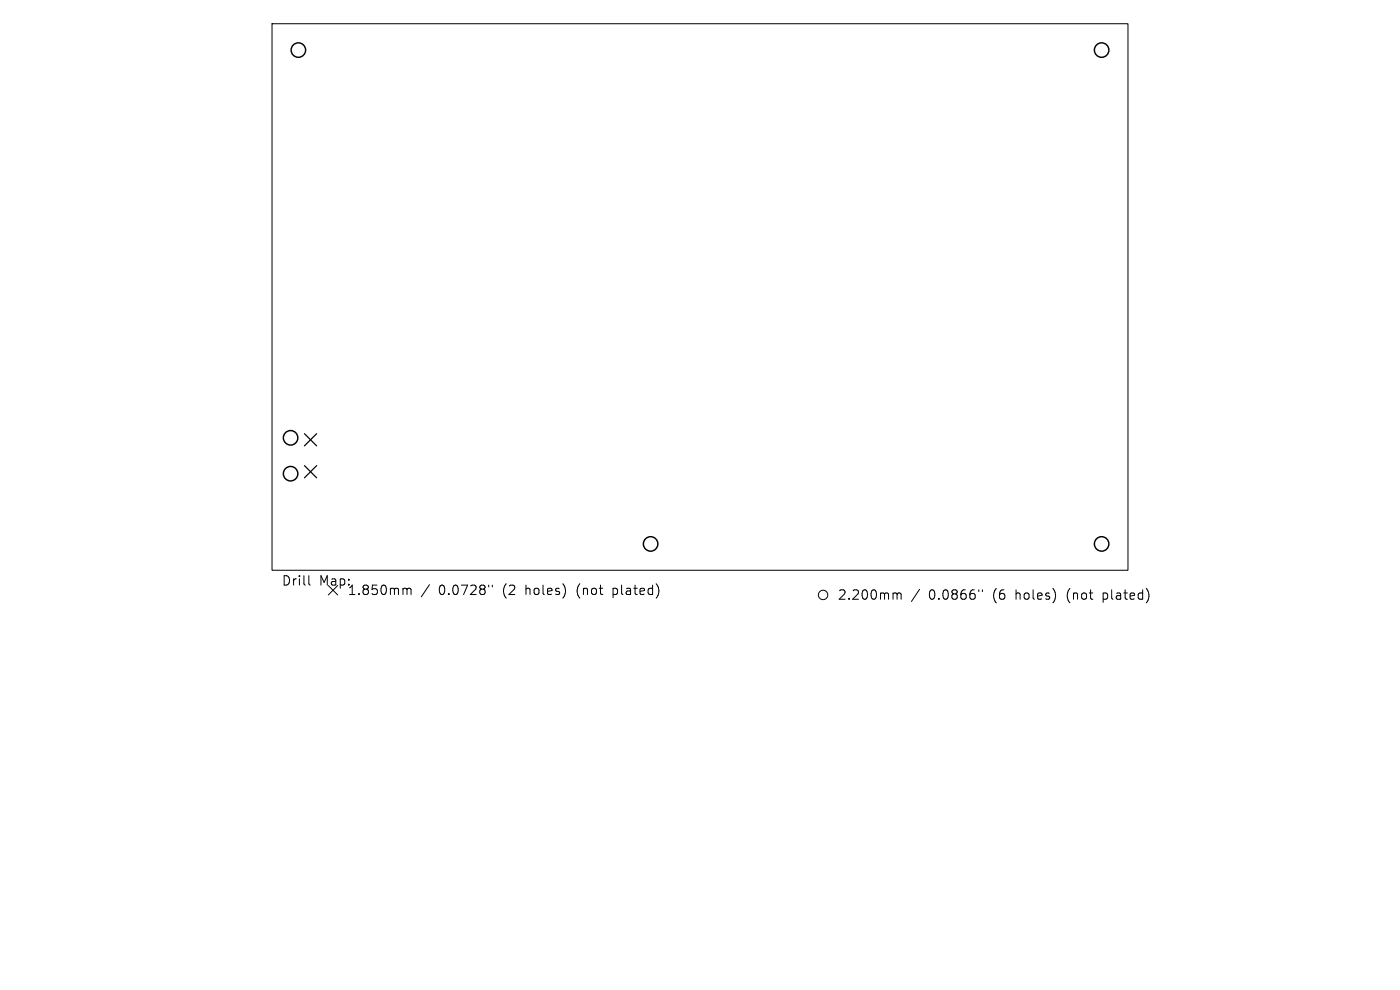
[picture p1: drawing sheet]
<svg xmlns="http://www.w3.org/2000/svg" width="297mm" height="210mm" viewBox="0 0 297 210" stroke-linecap="round" stroke-linejoin="round" font-family="sans-serif">
<defs><g id="words">
<g font-size="2.8">
<text x="59.7" y="124.5">Drill</text>
<text x="67.7" y="124.5">Map:</text>
<text x="73.6" y="126.5">1.850mm</text>
<text x="93.1" y="126.5">0.0728&quot;</text>
<text x="106.8" y="126.5">(2</text>
<text x="111.8" y="126.5">holes)</text>
<text x="122.8" y="126.5">(not</text>
<text x="130.7" y="126.5">plated)</text>
<text x="177.6" y="127.5">2.200mm</text>
<text x="197.1" y="127.5">0.0866&quot;</text>
<text x="210.8" y="127.5">(6</text>
<text x="215.7" y="127.5">holes)</text>
<text x="226.8" y="127.5">(not</text>
<text x="234.6" y="127.5">plated)</text>
</g>
</g></defs>
<g fill="none" stroke="#000" stroke-width=".21">
<path d="M57.7 5h181.6v116h-181.6zM65.5 122.1v1.7l.3 .3M69.6 124.2l2 2M71.6 124.2l-2 2M85.8 124.8l.4 .1 .1 .2M86.3 125.1l.3-.3 .5 .1 .1 1.2M86.3 125.1v1M91.1 124l-1.7 2.6M103.7 124.1v.4M104.4 124.1v.4M189.7 125.8h.3l.3 .3M190.3 126.1l.3-.3 .5 .1 .1 1.2"/>
<path d="M190.3 126.1v1M195.1 125l-1.7 2.6M207.6 125.1v.4M208.4 125.1v.4"/>
<circle cx="174.6" cy="126.2" r="1"/>
</g>
<path d="M64.6 92l2.6 2.6M64.6 98.8l2.6 2.6M67.2 92l-2.6 2.6M67.2 98.8l-2.6 2.6" fill="none" stroke="#000" stroke-width=".26"/>
<g fill="none" stroke="#000" stroke-width=".31">
<circle cx="63.3" cy="10.6" r="1.54"/>
<circle cx="233.7" cy="10.6" r="1.54"/>
<circle cx="61.6" cy="92.9" r="1.54"/>
<circle cx="61.6" cy="100.5" r="1.54"/>
<circle cx="138" cy="115.4" r="1.54"/>
<circle cx="233.7" cy="115.4" r="1.54"/>
</g>
<use href="#words"/>
</svg>
